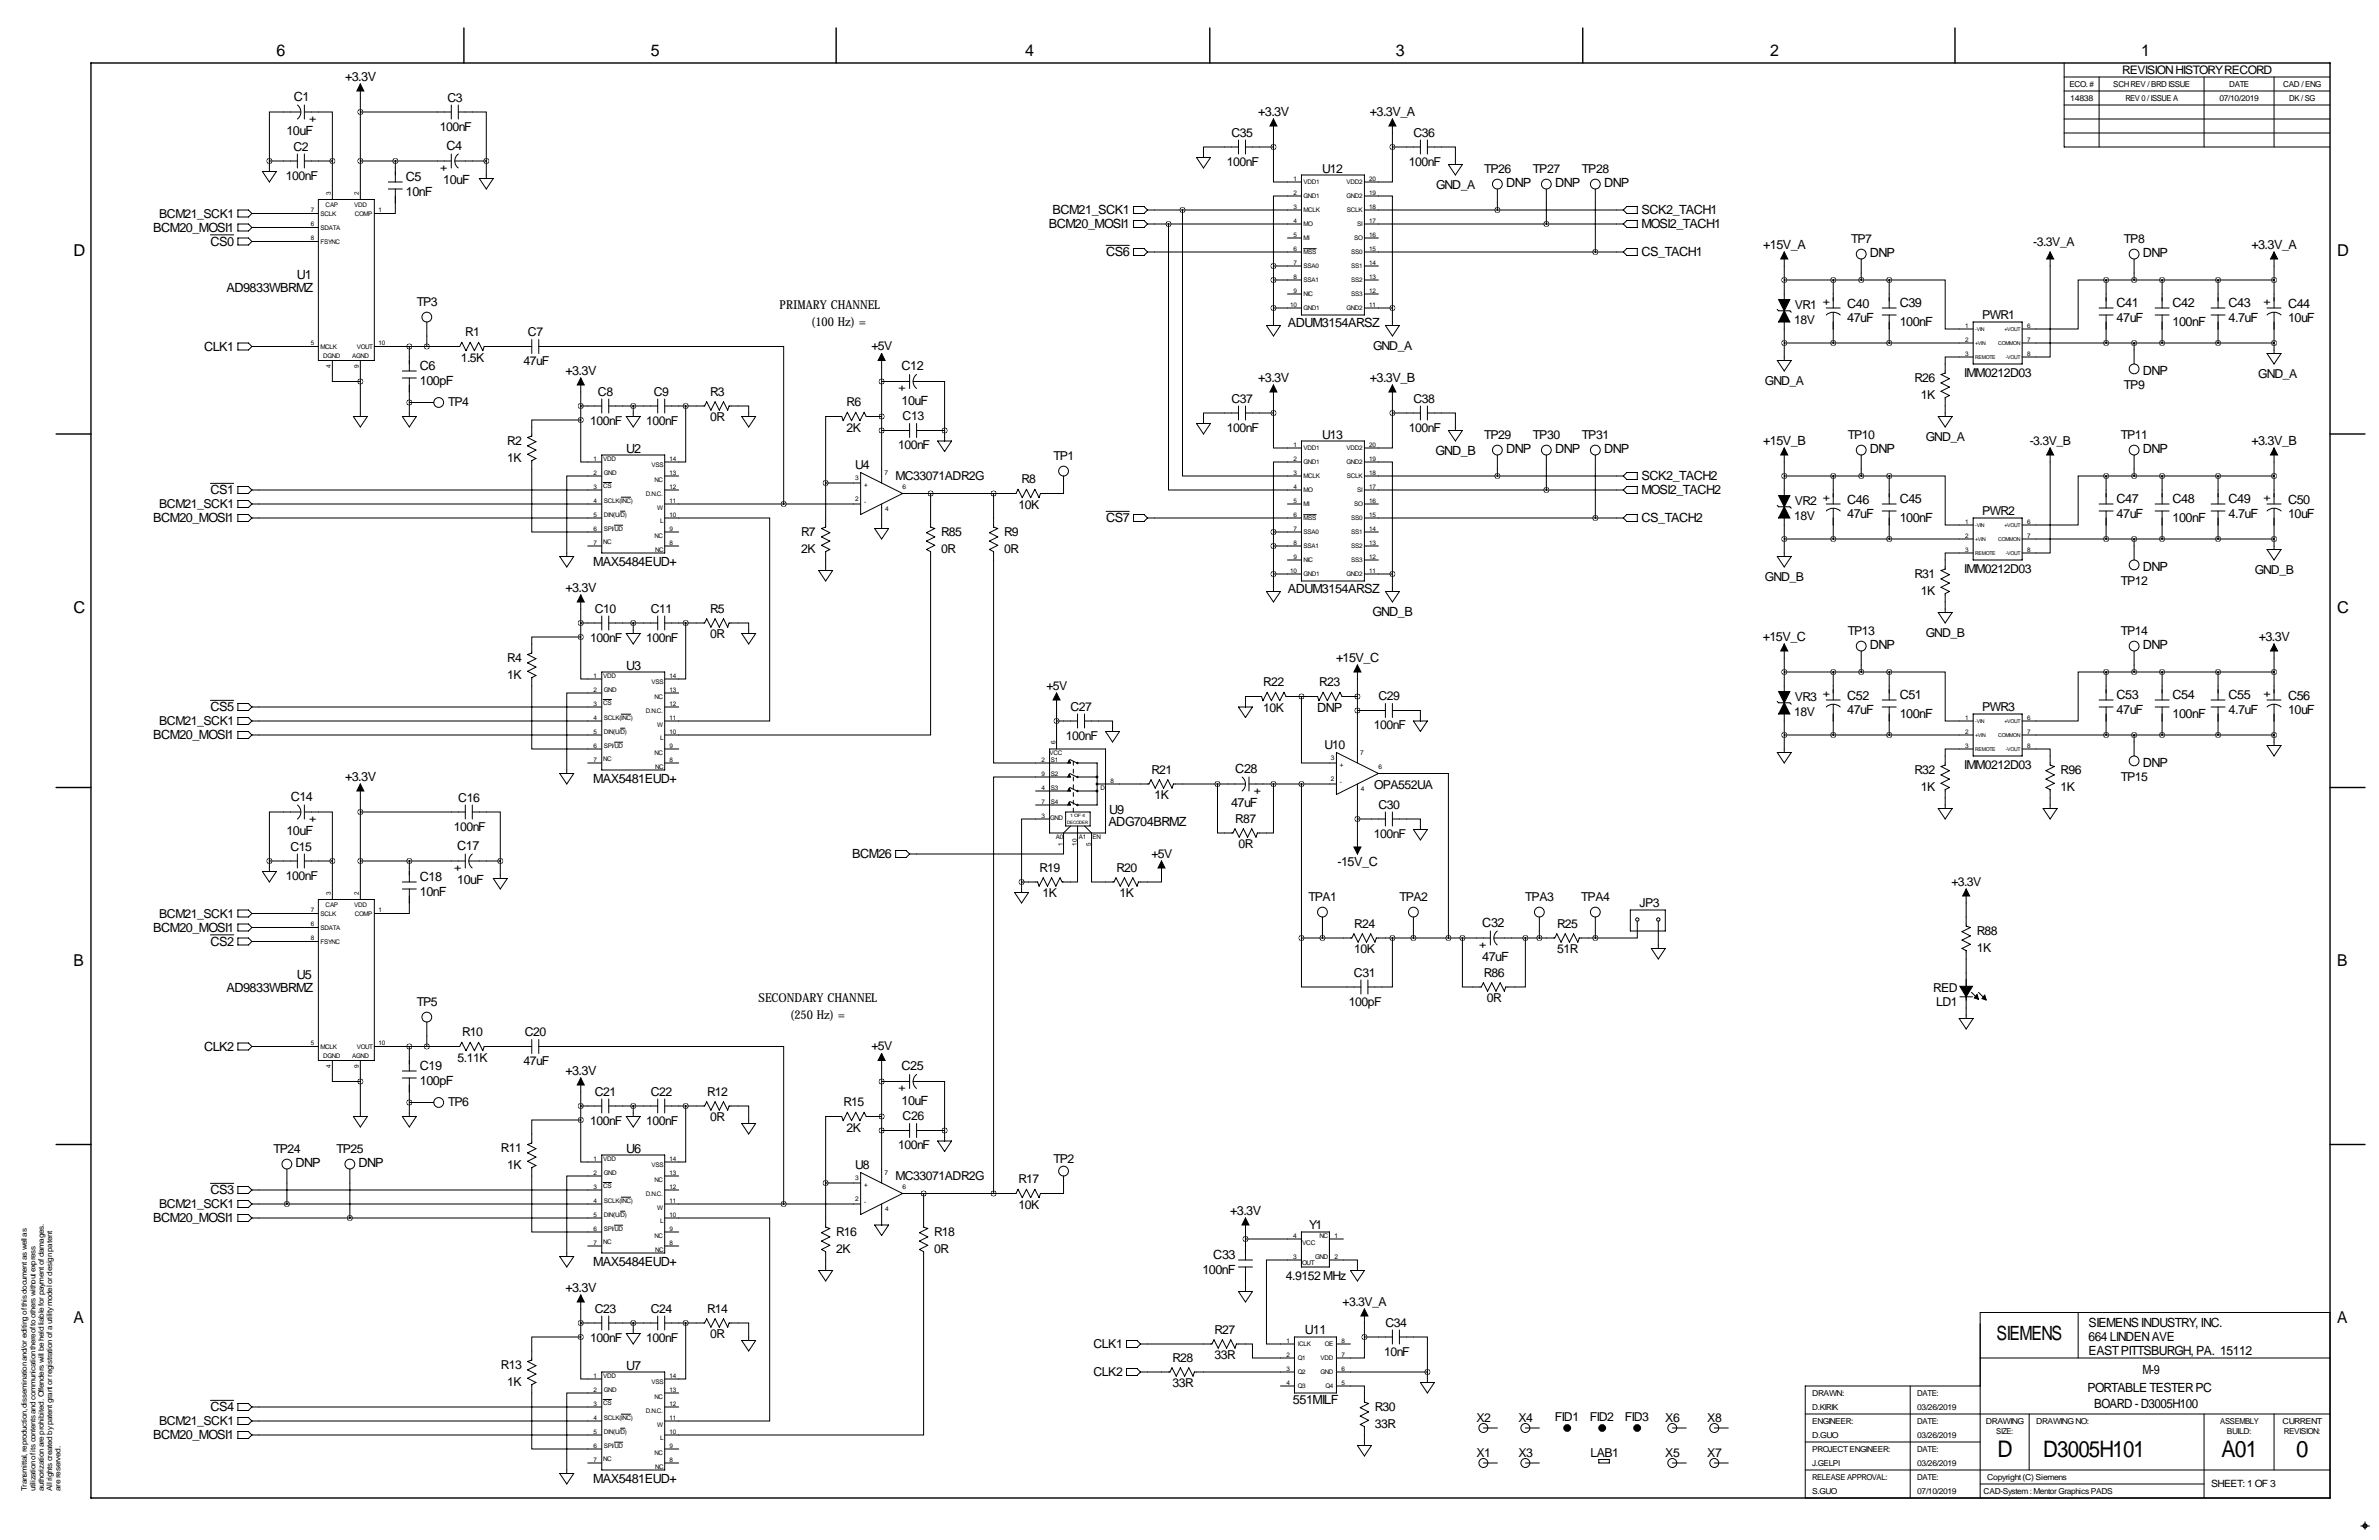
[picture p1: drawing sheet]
<svg xmlns="http://www.w3.org/2000/svg" width="864mm" height="559mm" viewBox="0 0 864 559" stroke-linecap="round" stroke-linejoin="round" font-family="sans-serif">
<defs><g id="words">
<g font-size="8.3">
<text x="725.1" y="528.5">D</text>
<text x="806.4" y="528.5">A01</text>
<text x="833.6" y="528.5">0</text>
</g>
<text font-size="8.2" x="741.7" y="528.5">D3005H101</text>
<text font-size="7.1" x="724.8" y="486.2">SIEMENS</text>
<g font-size="5.9">
<text x="100.3" y="20.3">6</text>
<text x="236.2" y="20.3">5</text>
<text x="372.1" y="20.3">4</text>
<text x="506.7" y="20.3">3</text>
<text x="642.6" y="20.3">2</text>
<text x="777.2" y="20.3">1</text>
<text x="26.7" y="92.7">D</text>
<text x="848.4" y="92.7">D</text>
<text x="26.7" y="222.3">C</text>
<text x="848.4" y="222.3">C</text>
<text x="26.7" y="350.5">B</text>
<text x="848.4" y="350.5">B</text>
<text x="26.7" y="480.1">A</text>
<text x="848.4" y="480.1">A</text>
</g>
<g font-size="4.6">
<text x="125.3" y="29.2">+3.3V</text>
<text x="106.7" y="36.6">C1</text>
<text x="456.8" y="41.9">+3.3V</text>
<text x="497.3" y="41.9">+3.3V_A</text>
<text x="104" y="49">10uF</text>
<text x="162.1" y="54.4">C4</text>
<text x="147.3" y="65.5">C5</text>
<text x="147.3" y="71.1">10nF</text>
<text x="160.9" y="66.8">10uF</text>
<text x="546.7" y="67.8">DNP</text>
<text x="564.5" y="67.8">DNP</text>
<text x="582.3" y="67.8">DNP</text>
<text x="382.1" y="77.7">BCM21_SCK1</text>
<text x="595.9" y="77.7">SCK2_TACH1</text>
<text x="380.7" y="82.8">BCM20_MOSI1</text>
<text x="595.9" y="82.8">MOSI2_TACH1</text>
<text x="55.6" y="84.1">BCM20_MOSI1</text>
<text x="76.4" y="89.2">CS0</text>
<text x="401.5" y="93">CS6</text>
<text x="595.9" y="93">CS_TACH1</text>
<text x="640.1" y="90.2">+15V_A</text>
<text x="678.8" y="93.2">DNP</text>
<text x="777.8" y="93.2">DNP</text>
<text x="817.3" y="90.2">+3.3V_A</text>
<text x="107.8" y="101.1">U1</text>
<text x="82.2" y="105.9">AD9833WBRMZ</text>
<text x="670.6" y="111.8">C40</text>
<text x="689.6" y="111.3">C39</text>
<text x="768.3" y="111.3">C41</text>
<text x="788.7" y="111.3">C42</text>
<text x="809" y="111.3">C43</text>
<text x="830.6" y="111.8">C44</text>
<text x="467.5" y="118.6">ADUM3154ARSZ</text>
<text x="670.6" y="116.8">47uF</text>
<text x="689.6" y="118.1">100nF</text>
<text x="768.3" y="116.8">47uF</text>
<text x="788.7" y="118.1">100nF</text>
<text x="809" y="116.8">4.7uF</text>
<text x="830.6" y="116.8">10uF</text>
<text x="74.1" y="127.3">CLK1</text>
<text x="152.4" y="134.1">C6</text>
<text x="205.3" y="135.9">+3.3V</text>
<text x="327.3" y="134.4">C12</text>
<text x="777.8" y="135.9">DNP</text>
<text x="152.4" y="139.7">100pF</text>
<text x="456.8" y="138.4">+3.3V</text>
<text x="497.3" y="138.4">+3.3V_B</text>
<text x="327.3" y="146.8">10uF</text>
<text x="640.1" y="161.3">+15V_B</text>
<text x="817.3" y="161.3">+3.3V_B</text>
<text x="227.3" y="164.3">U2</text>
<text x="521.1" y="165.1">GND_B</text>
<text x="546.7" y="164.4">DNP</text>
<text x="564.5" y="164.4">DNP</text>
<text x="582.3" y="164.4">DNP</text>
<text x="678.8" y="164.4">DNP</text>
<text x="777.8" y="164.4">DNP</text>
<text x="76.4" y="179.3">CS1</text>
<text x="595.9" y="174.3">SCK2_TACH2</text>
<text x="595.9" y="179.3">MOSI2_TACH2</text>
<text x="670.6" y="182.9">C46</text>
<text x="689.6" y="182.4">C45</text>
<text x="768.3" y="182.4">C47</text>
<text x="788.7" y="182.4">C48</text>
<text x="809" y="182.4">C49</text>
<text x="830.6" y="182.9">C50</text>
<text x="55.6" y="189.5">BCM20_MOSI1</text>
<text x="401.5" y="189.5">CS7</text>
<text x="595.9" y="189.5">CS_TACH2</text>
<text x="670.6" y="188">47uF</text>
<text x="689.6" y="189.2">100nF</text>
<text x="768.3" y="188">47uF</text>
<text x="788.7" y="189.2">100nF</text>
<text x="809" y="188">4.7uF</text>
<text x="830.6" y="188">10uF</text>
<text x="215.4" y="205.2">MAX5484EUD+</text>
<text x="777.8" y="207">DNP</text>
<text x="205.3" y="214.6">+3.3V</text>
<text x="467.5" y="215.1">ADUM3154ARSZ</text>
<text x="498.2" y="223.5">GND_B</text>
<text x="639.9" y="232.4">+15V_C</text>
<text x="820" y="232.4">+3.3V</text>
<text x="678.8" y="235.5">DNP</text>
<text x="777.8" y="235.5">DNP</text>
<text x="227.3" y="243.1">U3</text>
<text x="485" y="240">+15V_C</text>
<text x="670.6" y="254">C52</text>
<text x="689.6" y="253.5">C51</text>
<text x="768.3" y="253.5">C53</text>
<text x="788.7" y="253.5">C54</text>
<text x="809" y="253.5">C55</text>
<text x="830.6" y="254">C56</text>
<text x="76.4" y="258.1">CS5</text>
<text x="478.1" y="258.3">DNP</text>
<text x="670.6" y="259.1">47uF</text>
<text x="689.6" y="260.4">100nF</text>
<text x="768.3" y="259.1">47uF</text>
<text x="788.7" y="260.4">100nF</text>
<text x="809" y="259.1">4.7uF</text>
<text x="830.6" y="259.1">10uF</text>
<text x="55.6" y="268.2">BCM20_MOSI1</text>
<text x="448.4" y="280.4">C28</text>
<text x="777.8" y="278.1">DNP</text>
<text x="125.3" y="283.2">+3.3V</text>
<text x="215.4" y="284">MAX5481EUD+</text>
<text x="105.5" y="290.6">C14</text>
<text x="446.9" y="292.9">47uF</text>
<text x="402.3" y="299.7">ADG704BRMZ</text>
<text x="402.6" y="295.4">U9</text>
<text x="104" y="303">10uF</text>
<text x="166" y="308.4">C17</text>
<text x="309.4" y="311.4">BCM26</text>
<text x="485.5" y="314.2">-15V_C</text>
<text x="152.4" y="319.5">C18</text>
<text x="166" y="320.8">10uF</text>
<text x="152.4" y="325.1">10nF</text>
<text x="55.6" y="338.1">BCM20_MOSI1</text>
<text x="538.1" y="336.3">C32</text>
<text x="76.4" y="343.2">CS2</text>
<text x="538.1" y="348.7">47uF</text>
<text x="82.2" y="359.9">AD9833WBRMZ</text>
<text x="107.8" y="355.1">U5</text>
<text x="74.1" y="381.3">CLK2</text>
<text x="152.4" y="388.1">C19</text>
<text x="205.3" y="389.9">+3.3V</text>
<text x="327.3" y="388.4">C25</text>
<text x="152.4" y="393.7">100pF</text>
<text x="327.3" y="400.8">10uF</text>
<text x="227.3" y="418.3">U6</text>
<text x="107.3" y="423.4">DNP</text>
<text x="130.1" y="423.4">DNP</text>
<text x="76.4" y="433.3">CS3</text>
<text x="55.6" y="443.5">BCM20_MOSI1</text>
<text x="446.6" y="440.7">+3.3V</text>
<text x="215.4" y="459.2">MAX5484EUD+</text>
<text x="440.4" y="456.7">C33</text>
<text x="436.5" y="462.3">100nF</text>
<text x="205.3" y="468.6">+3.3V</text>
<text x="473.7" y="484.1">U11</text>
<text x="758.2" y="481.3">SIEMENS INDUSTRY, INC.</text>
<text x="758.2" y="486.4">664 LINDEN AVE</text>
<text x="758.2" y="491.5">EAST PITTSBURGH, PA. 15112</text>
<text x="227.3" y="497.1">U7</text>
<text x="777.7" y="498.6">M-9</text>
<text x="469.4" y="509.3">551MILF</text>
<text x="757.7" y="505">PORTABLE TESTER PC</text>
<text x="76.4" y="512.1">CS4</text>
<text x="760.2" y="511">BOARD - D3005H100</text>
<text x="55.6" y="522.2">BCM20_MOSI1</text>
<text x="215.4" y="538">MAX5481EUD+</text>
</g>
<g font-size="4.5">
<text x="162.4" y="36.8">C3</text>
<text x="159.6" y="47.5">100nF</text>
<text x="447" y="49.5">C35</text>
<text x="513.1" y="49.5">C36</text>
<text x="106.6" y="54.6">C2</text>
<text x="103.7" y="65.3">100nF</text>
<text x="445.4" y="60.2">100nF</text>
<text x="479.9" y="62.7">U12</text>
<text x="511.4" y="60.2">100nF</text>
<text x="538.7" y="62.7">TP26</text>
<text x="556.5" y="62.7">TP27</text>
<text x="574.3" y="62.7">TP28</text>
<text x="521.3" y="68.6">GND_A</text>
<text x="57.8" y="79">BCM21_SCK1</text>
<text x="672" y="88.1">TP7</text>
<text x="738.1" y="89.3">-3.3V_A</text>
<text x="771" y="88.1">TP8</text>
<text x="151.3" y="110.9">TP3</text>
<text x="283" y="112">PRIMARY CHANNEL</text>
<text x="651.5" y="112.3">VR1</text>
<text x="294.4" y="118.3">(100 Hz) =</text>
<text x="651.4" y="117.4">18V</text>
<text x="719.6" y="115.8">PWR1</text>
<text x="168.9" y="121.9">R1</text>
<text x="191.6" y="121.9">C7</text>
<text x="167.3" y="131.2">1.5K</text>
<text x="316.4" y="127">+5V</text>
<text x="498.4" y="127">GND_A</text>
<text x="190" y="132.6">47uF</text>
<text x="713.1" y="136.9">IMM0212D03</text>
<text x="819.8" y="137.2">GND_A</text>
<text x="217" y="143.5">C8</text>
<text x="237.4" y="143.5">C9</text>
<text x="257.8" y="143.5">R3</text>
<text x="640.7" y="139.7">GND_A</text>
<text x="694.9" y="138.4">R26</text>
<text x="771" y="141">TP9</text>
<text x="162.7" y="147.3">TP4</text>
<text x="307.3" y="147.3">R6</text>
<text x="447" y="146.1">C37</text>
<text x="513.1" y="146.1">C38</text>
<text x="697.2" y="144.8">1K</text>
<text x="214.2" y="154.2">100nF</text>
<text x="234.5" y="154.2">100nF</text>
<text x="257.8" y="152.8">0R</text>
<text x="327.7" y="152.4">C13</text>
<text x="184.1" y="161.3">R2</text>
<text x="307.3" y="156.6">2K</text>
<text x="445.4" y="156.7">100nF</text>
<text x="479.9" y="159.3">U13</text>
<text x="511.4" y="156.7">100nF</text>
<text x="538.7" y="159.2">TP29</text>
<text x="556.5" y="159.2">TP30</text>
<text x="574.3" y="159.2">TP31</text>
<text x="670.8" y="159.2">TP10</text>
<text x="699.1" y="160">GND_A</text>
<text x="736.8" y="161.3">-3.3V_B</text>
<text x="769.8" y="159.2">TP11</text>
<text x="184.1" y="167.6">1K</text>
<text x="326" y="163.1">100nF</text>
<text x="382.4" y="166.8">TP1</text>
<text x="310.4" y="170.2">U4</text>
<text x="325.1" y="174">MC33071ADR2G</text>
<text x="370.8" y="175.3">R8</text>
<text x="57.8" y="184.4">BCM21_SCK1</text>
<text x="369.7" y="184.6">10K</text>
<text x="651.5" y="183.4">VR2</text>
<text x="651.4" y="188.6">18V</text>
<text x="719.6" y="186.9">PWR2</text>
<text x="290.8" y="194.3">R7</text>
<text x="341.6" y="194.3">R85</text>
<text x="364.5" y="194.3">R9</text>
<text x="290.8" y="200.7">2K</text>
<text x="341.6" y="200.7">0R</text>
<text x="364.5" y="200.7">0R</text>
<text x="694.9" y="209.6">R31</text>
<text x="713.1" y="208">IMM0212D03</text>
<text x="818.5" y="208.3">GND_B</text>
<text x="640.7" y="210.8">GND_B</text>
<text x="697.2" y="215.9">1K</text>
<text x="769.8" y="212.1">TP12</text>
<text x="215.9" y="222.3">C10</text>
<text x="236.2" y="222.3">C11</text>
<text x="257.8" y="222.3">R5</text>
<text x="214.2" y="232.9">100nF</text>
<text x="234.5" y="232.9">100nF</text>
<text x="257.8" y="231.6">0R</text>
<text x="670.8" y="230.3">TP13</text>
<text x="699.1" y="231.1">GND_B</text>
<text x="769.8" y="230.3">TP14</text>
<text x="184.1" y="240">R4</text>
<text x="184.1" y="246.4">1K</text>
<text x="379.9" y="250.2">+5V</text>
<text x="458.6" y="248.9">R22</text>
<text x="478.9" y="248.9">R23</text>
<text x="388.6" y="257.8">C27</text>
<text x="500.4" y="254">C29</text>
<text x="651.5" y="254.5">VR3</text>
<text x="57.8" y="263.1">BCM21_SCK1</text>
<text x="458.6" y="258.2">10K</text>
<text x="651.4" y="259.7">18V</text>
<text x="719.6" y="258.1">PWR3</text>
<text x="386.9" y="268.5">100nF</text>
<text x="498.7" y="264.7">100nF</text>
<text x="480.8" y="271.8">U10</text>
<text x="418" y="280.7">R21</text>
<text x="694.9" y="280.7">R32</text>
<text x="713.1" y="279.1">IMM0212D03</text>
<text x="748" y="280.7">R96</text>
<text x="498.9" y="286.3">OPA552UA</text>
<text x="697.2" y="287">1K</text>
<text x="748" y="287">1K</text>
<text x="769.8" y="283.2">TP15</text>
<text x="166.4" y="290.8">C16</text>
<text x="419.1" y="290">1K</text>
<text x="500.4" y="293.4">C30</text>
<text x="448.4" y="298.5">R87</text>
<text x="164.7" y="301.5">100nF</text>
<text x="498.7" y="304">100nF</text>
<text x="105.4" y="308.6">C15</text>
<text x="418" y="311.1">+5V</text>
<text x="449.6" y="307.8">0R</text>
<text x="377.3" y="316.2">R19</text>
<text x="405.3" y="316.2">R20</text>
<text x="103.7" y="319.3">100nF</text>
<text x="708.4" y="321.3">+3.3V</text>
<text x="378.5" y="325.6">1K</text>
<text x="406.4" y="325.6">1K</text>
<text x="475" y="326.8">TPA1</text>
<text x="508" y="326.8">TPA2</text>
<text x="553.7" y="326.8">TPA3</text>
<text x="574" y="326.8">TPA4</text>
<text x="595.1" y="328.9">JP3</text>
<text x="57.8" y="333">BCM21_SCK1</text>
<text x="491.6" y="336.5">R24</text>
<text x="565.3" y="336.5">R25</text>
<text x="717.5" y="339.1">R88</text>
<text x="491.6" y="345.9">10K</text>
<text x="565.3" y="345.9">51R</text>
<text x="717.5" y="345.4">1K</text>
<text x="491.5" y="354.3">C31</text>
<text x="538.6" y="354.3">R86</text>
<text x="701.8" y="359.8">RED</text>
<text x="151.3" y="364.9">TP5</text>
<text x="275.4" y="363.4">SECONDARY CHANNEL</text>
<text x="489.7" y="365">100pF</text>
<text x="539.7" y="363.7">0R</text>
<text x="702.8" y="364.9">LD1</text>
<text x="286.8" y="369.8">(250 Hz) =</text>
<text x="167.8" y="375.9">R10</text>
<text x="190.5" y="375.9">C20</text>
<text x="316.4" y="381">+5V</text>
<text x="166.1" y="385.2">5.11K</text>
<text x="190" y="386.6">47uF</text>
<text x="162.7" y="401.3">TP6</text>
<text x="215.9" y="397.5">C21</text>
<text x="236.2" y="397.5">C22</text>
<text x="256.7" y="397.5">R12</text>
<text x="306.2" y="401.3">R15</text>
<text x="257.8" y="406.8">0R</text>
<text x="327.7" y="406.4">C26</text>
<text x="214.2" y="408.2">100nF</text>
<text x="234.5" y="408.2">100nF</text>
<text x="307.3" y="410.6">2K</text>
<text x="99.3" y="418.3">TP24</text>
<text x="122.1" y="418.3">TP25</text>
<text x="181.9" y="417.8">R11</text>
<text x="326" y="417.1">100nF</text>
<text x="184.1" y="424.2">1K</text>
<text x="310.4" y="424.2">U8</text>
<text x="382.4" y="422.1">TP2</text>
<text x="325.1" y="428">MC33071ADR2G</text>
<text x="369.7" y="429.3">R17</text>
<text x="57.8" y="438.4">BCM21_SCK1</text>
<text x="369.7" y="438.6">10K</text>
<text x="303.5" y="448.3">R16</text>
<text x="339.1" y="448.3">R18</text>
<text x="475.2" y="446">Y1</text>
<text x="303.5" y="454.7">2K</text>
<text x="339.1" y="454.7">0R</text>
<text x="466.8" y="464.6">4.9152 MHz</text>
<text x="487.4" y="473.7">+3.3V_A</text>
<text x="215.9" y="476.2">C23</text>
<text x="236.2" y="476.2">C24</text>
<text x="256.7" y="476.2">R14</text>
<text x="257.8" y="485.6">0R</text>
<text x="440.8" y="483.9">R27</text>
<text x="502.9" y="481.3">C34</text>
<text x="214.2" y="486.9">100nF</text>
<text x="234.5" y="486.9">100nF</text>
<text x="397" y="489.2">CLK1</text>
<text x="502.4" y="492">10nF</text>
<text x="181.9" y="496.6">R13</text>
<text x="425.6" y="494">R28</text>
<text x="440.8" y="493.2">33R</text>
<text x="184.1" y="502.9">1K</text>
<text x="397" y="499.3">CLK2</text>
<text x="425.6" y="503.4">33R</text>
<text x="499.1" y="511.8">R30</text>
<text x="535.9" y="515.9">X2</text>
<text x="551.2" y="515.9">X4</text>
<text x="564.4" y="515.6">FID1</text>
<text x="577.1" y="515.6">FID2</text>
<text x="589.8" y="515.6">FID3</text>
<text x="604.5" y="515.9">X6</text>
<text x="619.8" y="515.9">X8</text>
<text x="57.8" y="517.1">BCM21_SCK1</text>
<text x="499.1" y="518.2">33R</text>
<text x="535.9" y="528.6">X1</text>
<text x="551.2" y="528.6">X3</text>
<text x="577.3" y="528.5">LAB1</text>
<text x="604.5" y="528.6">X5</text>
<text x="619.8" y="528.6">X7</text>
</g>
<text font-size="4.3" x="770.4" y="26.8">REVISION HISTORY RECORD</text>
<g font-size="3.6">
<text x="112.2" y="44.2">+</text>
<text x="159.8" y="62">+</text>
<text x="661.7" y="110.7">+</text>
<text x="821.7" y="110.7">+</text>
<text x="326.1" y="142">+</text>
<text x="661.7" y="181.9">+</text>
<text x="821.7" y="181.9">+</text>
<text x="661.7" y="253">+</text>
<text x="821.7" y="253">+</text>
<text x="455.1" y="288">+</text>
<text x="112.2" y="298.2">+</text>
<text x="164.8" y="316">+</text>
<text x="537" y="343.9">+</text>
<text x="326.1" y="396">+</text>
<text x="802.6" y="539.7">SHEET: 1 OF 3</text>
</g>
<g font-size="3">
<text x="751.3" y="31.5">ECO. #</text>
<text x="767.2" y="31.5">SCH REV / BRD ISSUE</text>
<text x="809.2" y="31.5">DATE</text>
<text x="828.8" y="31.5">CAD / ENG</text>
<text x="751.5" y="36.5">14838</text>
<text x="771.5" y="36.5">REV 0 / ISSUE A</text>
<text x="805.7" y="36.5">07/10/2019</text>
<text x="831" y="36.5">DK / SG</text>
<text x="657.9" y="506.4">DRAWN:</text>
<text x="696" y="506.4">DATE:</text>
<text x="657.9" y="511.5">D.KIRIK</text>
<text x="696" y="511.5">03/26/2019</text>
<text x="657.9" y="516.6">ENGINEER:</text>
<text x="657.9" y="521.7">D.GUO</text>
<text x="696" y="516.6">DATE:</text>
<text x="696" y="521.7">03/26/2019</text>
<text x="720.9" y="516.6">DRAWING</text>
<text x="724.7" y="520.4">SIZE:</text>
<text x="739.1" y="516.6">DRAWING NO:</text>
<text x="806" y="516.6">ASSEMBLY</text>
<text x="808.4" y="520.4">BUILD:</text>
<text x="828.6" y="516.6">CURRENT</text>
<text x="829.1" y="520.4">REVISION:</text>
<text x="657.9" y="526.8">PROJECT ENGINEER:</text>
<text x="696" y="526.8">DATE:</text>
<text x="657.9" y="531.8">J.GELPI</text>
<text x="696" y="531.8">03/26/2019</text>
<text x="657.9" y="536.9">RELEASE APPROVAL:</text>
<text x="696" y="536.9">DATE:</text>
<text x="721.4" y="536.9">Copyright (C) Siemens</text>
<text x="657.9" y="542">S.GUO</text>
<text x="696" y="542">07/10/2019</text>
<text x="720.1" y="542">CAD-System : Mentor Graphics PADS</text>
</g>
<g font-size="2.7">
<text x="9.8" y="541" transform="rotate(-90 9.8 541)">Transmittal, reproduction, dissemination and/or editing of this document as well as</text>
<text x="12.8" y="541" transform="rotate(-90 12.8 541)">utilization of its contents and communication thereof to others without express</text>
<text x="15.9" y="541" transform="rotate(-90 15.9 541)">authorization are prohibited. Offenders will be held liable for payment of damages.</text>
<text x="18.9" y="541" transform="rotate(-90 18.9 541)">All rights created by patent grant or registration of a utility model or design patent</text>
<text x="22" y="541" transform="rotate(-90 22 541)">are reserved.</text>
</g>
<g font-size="2.4">
<text x="321.1" y="172.5">7</text>
<text x="310.4" y="174.2">3</text>
<text x="313.7" y="176.5">+</text>
<text x="327.7" y="177.6">6</text>
<text x="310.4" y="181.9">2</text>
<text x="313.7" y="182.9">-</text>
<text x="321.3" y="185.5">4</text>
<text x="483.2" y="275.8">3</text>
<text x="493.8" y="274.1">7</text>
<text x="486.4" y="278.1">+</text>
<text x="500.4" y="279.2">6</text>
<text x="483.2" y="283.5">2</text>
<text x="486.4" y="284.5">-</text>
<text x="494" y="287.1">4</text>
<text x="310.4" y="428.2">3</text>
<text x="313.7" y="430.5">+</text>
<text x="321.1" y="426.5">7</text>
<text x="327.7" y="431.6">6</text>
<text x="310.4" y="435.9">2</text>
<text x="313.7" y="436.9">-</text>
<text x="321.3" y="439.5">4</text>
<text x="469.4" y="449.2">4</text>
<text x="479" y="449.1">NC</text>
<text x="484.4" y="449.2">1</text>
<text x="472.7" y="451.6">VCC</text>
<text x="469.4" y="456.8">3</text>
<text x="472.7" y="459">OUT</text>
<text x="477.4" y="457">GND</text>
<text x="484.4" y="456.8">2</text>
</g>
<g font-size="2.3">
<text x="469.5" y="65.7">1</text>
<text x="497.1" y="65.7">20</text>
<text x="120.1" y="70.9" transform="rotate(-90 120.1 70.9)">3</text>
<text x="130.3" y="70.9" transform="rotate(-90 130.3 70.9)">2</text>
<text x="469.5" y="70.8">2</text>
<text x="473.2" y="66.8">VDD1</text>
<text x="473.2" y="71.9">GND1</text>
<text x="488.7" y="71.9">GND2</text>
<text x="488.7" y="66.8">VDD2</text>
<text x="497.1" y="70.8">19</text>
<text x="112.9" y="77">7</text>
<text x="118.2" y="74.9">CAP</text>
<text x="128.5" y="74.9">VDD</text>
<text x="137.4" y="77">1</text>
<text x="469.5" y="75.8">3</text>
<text x="473.2" y="77">MCLK</text>
<text x="488.9" y="77">SCLK</text>
<text x="497.1" y="75.8">18</text>
<text x="112.9" y="82">6</text>
<text x="116.3" y="83.3">SDATA</text>
<text x="116.3" y="78.2">SCLK</text>
<text x="128.8" y="78.2">COMP</text>
<text x="469.5" y="80.9">4</text>
<text x="473.2" y="82">MO</text>
<text x="492.7" y="82">SI</text>
<text x="497.1" y="80.9">17</text>
<text x="112.9" y="87.1">8</text>
<text x="116.3" y="88.4">FSYNC</text>
<text x="469.5" y="86">5</text>
<text x="473.2" y="87.1">MI</text>
<text x="491.5" y="87.1">SO</text>
<text x="497.1" y="86">16</text>
<text x="469.5" y="91.1">6</text>
<text x="473.2" y="92.2">MSS</text>
<text x="490.5" y="92.2">SS0</text>
<text x="497.1" y="91.1">15</text>
<text x="469.5" y="96.2">7</text>
<text x="469.5" y="101.2">8</text>
<text x="473.2" y="97.3">SSA0</text>
<text x="490.5" y="97.3">SS1</text>
<text x="497.1" y="101.2">13</text>
<text x="497.1" y="96.2">14</text>
<text x="469.5" y="106.3">9</text>
<text x="473.2" y="102.4">SSA1</text>
<text x="473.2" y="107.4">NIC</text>
<text x="490.5" y="107.4">SS3</text>
<text x="490.5" y="102.4">SS2</text>
<text x="497.1" y="106.3">12</text>
<text x="468.3" y="111.4">10</text>
<text x="473.2" y="112.5">GND1</text>
<text x="488.7" y="112.5">GND2</text>
<text x="497.1" y="111.4">11</text>
<text x="713.3" y="119">1</text>
<text x="735.8" y="119">6</text>
<text x="112.9" y="125.2">5</text>
<text x="137.4" y="125.2">10</text>
<text x="713.3" y="124.1">2</text>
<text x="735.8" y="124.1">7</text>
<text x="116.3" y="126.5">MCLK</text>
<text x="117.3" y="130.1">DGND</text>
<text x="127.8" y="130.1">AGND</text>
<text x="129.5" y="126.5">VOUT</text>
<text x="713.3" y="129.2">3</text>
<text x="735.8" y="129.2">8</text>
<text x="120.1" y="133.5" transform="rotate(-90 120.1 133.5)">4</text>
<text x="130.3" y="133.5" transform="rotate(-90 130.3 133.5)">9</text>
<text x="215.5" y="167.3">1</text>
<text x="218.9" y="167.4">VDD</text>
<text x="243.1" y="167.3">14</text>
<text x="469.5" y="162.2">1</text>
<text x="469.5" y="167.3">2</text>
<text x="473.2" y="163.3">VDD1</text>
<text x="488.7" y="163.3">VDD2</text>
<text x="497.1" y="167.3">19</text>
<text x="497.1" y="162.2">20</text>
<text x="215.5" y="172.4">2</text>
<text x="219.2" y="172.2">GND</text>
<text x="236.5" y="169.4">VSS</text>
<text x="243.1" y="172.4">13</text>
<text x="469.5" y="172.4">3</text>
<text x="473.2" y="168.4">GND1</text>
<text x="473.2" y="173.5">MCLK</text>
<text x="488.7" y="168.4">GND2</text>
<text x="488.9" y="173.5">SCLK</text>
<text x="497.1" y="172.4">18</text>
<text x="215.5" y="177.4">3</text>
<text x="218.9" y="177">CS</text>
<text x="234.4" y="179.8">D.N.C.</text>
<text x="237.5" y="174.8">NC</text>
<text x="243.1" y="177.4">12</text>
<text x="469.5" y="177.4">4</text>
<text x="473.2" y="178.6">MO</text>
<text x="492.7" y="178.6">SI</text>
<text x="497.1" y="177.4">17</text>
<text x="215.5" y="182.5">4</text>
<text x="219.2" y="182.4">SCLK(INC)</text>
<text x="238.6" y="184.9">W</text>
<text x="243.1" y="182.5">11</text>
<text x="469.5" y="182.5">5</text>
<text x="473.2" y="183.6">MI</text>
<text x="491.5" y="183.6">SO</text>
<text x="497.1" y="182.5">16</text>
<text x="215.5" y="187.6">5</text>
<text x="219.2" y="187.5">DIN(U/D)</text>
<text x="239.6" y="189.7">L</text>
<text x="243.1" y="187.6">10</text>
<text x="469.5" y="187.6">6</text>
<text x="473.2" y="188.7">MSS</text>
<text x="490.5" y="188.7">SS0</text>
<text x="497.1" y="187.6">15</text>
<text x="713.3" y="190.1">1</text>
<text x="735.8" y="190.1">6</text>
<text x="215.5" y="192.7">6</text>
<text x="215.5" y="197.8">7</text>
<text x="218.9" y="197.4">NC</text>
<text x="219.2" y="192.5">SPI/UD</text>
<text x="237.5" y="195.1">NC</text>
<text x="243.1" y="197.8">8</text>
<text x="243.1" y="192.7">9</text>
<text x="469.5" y="192.7">7</text>
<text x="469.5" y="197.8">8</text>
<text x="473.2" y="193.8">SSA0</text>
<text x="490.5" y="193.8">SS1</text>
<text x="497.1" y="197.8">13</text>
<text x="497.1" y="192.7">14</text>
<text x="713.3" y="195.2">2</text>
<text x="735.8" y="195.2">7</text>
<text x="237.8" y="200.2">NC</text>
<text x="469.5" y="202.8">9</text>
<text x="473.2" y="198.9">SSA1</text>
<text x="473.2" y="204">NIC</text>
<text x="490.5" y="204">SS3</text>
<text x="490.5" y="198.9">SS2</text>
<text x="497.1" y="202.8">12</text>
<text x="713.3" y="200.3">3</text>
<text x="735.8" y="200.3">8</text>
<text x="468.3" y="207.9">10</text>
<text x="473.2" y="209">GND1</text>
<text x="488.7" y="209">GND2</text>
<text x="497.1" y="207.9">11</text>
<text x="215.5" y="246">1</text>
<text x="215.5" y="251.1">2</text>
<text x="218.9" y="246.1">VDD</text>
<text x="219.2" y="251">GND</text>
<text x="236.5" y="248.2">VSS</text>
<text x="243.1" y="251.1">13</text>
<text x="243.1" y="246">14</text>
<text x="215.5" y="256.2">3</text>
<text x="218.9" y="255.8">CS</text>
<text x="237.5" y="253.5">NC</text>
<text x="243.1" y="256.2">12</text>
<text x="215.5" y="261.3">4</text>
<text x="219.2" y="261.1">SCLK(INC)</text>
<text x="234.4" y="258.6">D.N.C.</text>
<text x="238.6" y="263.7">W</text>
<text x="243.1" y="261.3">11</text>
<text x="713.3" y="261.3">1</text>
<text x="735.8" y="261.3">6</text>
<text x="215.5" y="266.3">5</text>
<text x="219.2" y="266.2">DIN(U/D)</text>
<text x="239.6" y="268.5">L</text>
<text x="243.1" y="266.3">10</text>
<text x="713.3" y="266.3">2</text>
<text x="735.8" y="266.3">7</text>
<text x="215.5" y="271.4">6</text>
<text x="219.2" y="271.3">SPI/UD</text>
<text x="237.5" y="273.8">NC</text>
<text x="243.1" y="271.4">9</text>
<text x="381" y="273.8">VCC</text>
<text x="383.2" y="270" transform="rotate(-90 383.2 270)">6</text>
<text x="713.3" y="271.4">3</text>
<text x="735.8" y="271.4">8</text>
<text x="215.5" y="276.5">7</text>
<text x="218.9" y="276.1">NC</text>
<text x="237.8" y="278.9">NC</text>
<text x="243.1" y="276.5">8</text>
<text x="378.1" y="276.5">2</text>
<text x="378.1" y="281.6">9</text>
<text x="381.5" y="276.4">S1</text>
<text x="381.5" y="281.4">S2</text>
<text x="378.1" y="286.7">4</text>
<text x="381.5" y="286.5">S3</text>
<text x="399.5" y="286.5">D</text>
<text x="403.1" y="284.1">8</text>
<text x="378.1" y="291.7">7</text>
<text x="381.5" y="291.6">S4</text>
<text x="378.1" y="296.8">3</text>
<text x="381.3" y="297.7">GND</text>
<text x="383.2" y="304.3">A0</text>
<text x="391.6" y="304.3">A1</text>
<text x="396.6" y="304.3">EN</text>
<text x="385.8" y="307" transform="rotate(-90 385.8 307)">1</text>
<text x="390.9" y="306.9" transform="rotate(-90 390.9 306.9)">10</text>
<text x="396" y="307" transform="rotate(-90 396 307)">5</text>
<text x="118.2" y="328.9">CAP</text>
<text x="120.1" y="324.9" transform="rotate(-90 120.1 324.9)">3</text>
<text x="128.5" y="328.9">VDD</text>
<text x="130.3" y="324.9" transform="rotate(-90 130.3 324.9)">2</text>
<text x="112.9" y="331">7</text>
<text x="116.3" y="332.2">SCLK</text>
<text x="128.8" y="332.2">COMP</text>
<text x="137.4" y="331">1</text>
<text x="112.9" y="336">6</text>
<text x="112.9" y="341.1">8</text>
<text x="116.3" y="337.3">SDATA</text>
<text x="116.3" y="342.4">FSYNC</text>
<text x="112.9" y="379.2">5</text>
<text x="116.3" y="380.5">MCLK</text>
<text x="129.5" y="380.5">VOUT</text>
<text x="137.4" y="379.2">10</text>
<text x="117.3" y="384.1">DGND</text>
<text x="120.1" y="387.5" transform="rotate(-90 120.1 387.5)">4</text>
<text x="127.8" y="384.1">AGND</text>
<text x="130.3" y="387.5" transform="rotate(-90 130.3 387.5)">9</text>
<text x="215.5" y="421.3">1</text>
<text x="218.9" y="421.4">VDD</text>
<text x="236.5" y="423.4">VSS</text>
<text x="243.1" y="421.3">14</text>
<text x="215.5" y="426.4">2</text>
<text x="215.5" y="431.4">3</text>
<text x="218.9" y="431">CS</text>
<text x="219.2" y="426.2">GND</text>
<text x="237.5" y="428.8">NC</text>
<text x="243.1" y="431.4">12</text>
<text x="243.1" y="426.4">13</text>
<text x="215.5" y="436.5">4</text>
<text x="219.2" y="436.4">SCLK(INC)</text>
<text x="234.4" y="433.8">D.N.C.</text>
<text x="243.1" y="436.5">11</text>
<text x="215.5" y="441.6">5</text>
<text x="219.2" y="441.5">DIN(U/D)</text>
<text x="238.6" y="438.9">W</text>
<text x="239.6" y="443.7">L</text>
<text x="243.1" y="441.6">10</text>
<text x="215.5" y="446.7">6</text>
<text x="219.2" y="446.5">SPI/UD</text>
<text x="237.5" y="449.1">NC</text>
<text x="243.1" y="446.7">9</text>
<text x="215.5" y="451.8">7</text>
<text x="218.9" y="451.4">NC</text>
<text x="237.8" y="454.2">NC</text>
<text x="243.1" y="451.8">8</text>
<text x="467" y="487.3">1</text>
<text x="471.2" y="488.4">ICLK</text>
<text x="480.9" y="488.4">OE</text>
<text x="486.9" y="487.3">8</text>
<text x="467" y="492.4">2</text>
<text x="467" y="497.5">3</text>
<text x="471.2" y="493.5">Q1</text>
<text x="479.3" y="493.5">VDD</text>
<text x="486.9" y="497.5">6</text>
<text x="486.9" y="492.4">7</text>
<text x="215.5" y="500">1</text>
<text x="218.9" y="500.1">VDD</text>
<text x="236.5" y="502.2">VSS</text>
<text x="243.1" y="500">14</text>
<text x="467" y="502.6">4</text>
<text x="471.2" y="498.6">Q2</text>
<text x="471.2" y="503.7">Q3</text>
<text x="479.3" y="498.6">GND</text>
<text x="481.1" y="503.7">Q4</text>
<text x="486.9" y="502.6">5</text>
<text x="215.5" y="505.1">2</text>
<text x="218.9" y="509.8">CS</text>
<text x="219.2" y="505">GND</text>
<text x="237.5" y="507.5">NC</text>
<text x="243.1" y="505.1">13</text>
<text x="215.5" y="510.2">3</text>
<text x="215.5" y="515.3">4</text>
<text x="219.2" y="515.1">SCLK(INC)</text>
<text x="234.4" y="512.6">D.N.C.</text>
<text x="243.1" y="515.3">11</text>
<text x="243.1" y="510.2">12</text>
<text x="215.5" y="520.3">5</text>
<text x="219.2" y="520.2">DIN(U/D)</text>
<text x="238.6" y="517.7">W</text>
<text x="243.1" y="520.3">10</text>
<text x="215.5" y="525.4">6</text>
<text x="219.2" y="525.3">SPI/UD</text>
<text x="237.5" y="527.8">NC</text>
<text x="239.6" y="522.5">L</text>
<text x="243.1" y="525.4">9</text>
<text x="215.5" y="530.5">7</text>
<text x="218.9" y="530.1">NC</text>
<text x="237.8" y="532.9">NC</text>
<text x="243.1" y="530.5">8</text>
</g>
<g font-size="1.9">
<text x="717" y="120">-VIN</text>
<text x="717" y="125.1">+VIN</text>
<text x="725.4" y="125.1">COMMON</text>
<text x="727.7" y="120">+VOUT</text>
<text x="717" y="130.2">REMOTE</text>
<text x="728.1" y="130.2">-VOUT</text>
<text x="717" y="191.1">-VIN</text>
<text x="727.7" y="191.1">+VOUT</text>
<text x="717" y="196.2">+VIN</text>
<text x="725.4" y="196.2">COMMON</text>
<text x="717" y="201.3">REMOTE</text>
<text x="728.1" y="201.3">-VOUT</text>
<text x="717" y="262.3">-VIN</text>
<text x="727.7" y="262.3">+VOUT</text>
<text x="717" y="267.3">+VIN</text>
<text x="725.4" y="267.3">COMMON</text>
<text x="717" y="272.4">REMOTE</text>
<text x="728.1" y="272.4">-VOUT</text>
</g>
<g font-size="1.6">
<text x="387.4" y="299">DECODER</text>
<text x="388.4" y="296.5">1 OF 4</text>
</g>
</g></defs>
<g fill="none" stroke="#000" stroke-width=".36">
<path d="M108 38.1a3.2 3.2 0 0 1 0 5.1M110.5 38.1v5.1M130.8 30.5v41.9M163.8 38.1v5.1M166.4 38.1v5.1M749.3 22.9v30.4h96.5M749.3 38.1h96.5M749.3 33h96.5M749.3 27.9h96.5M762 27.9v25.4M800.1 27.9v25.4M825.5 27.9v25.4"/>
<path d="M97.8 58.4h10.1M97.8 58.4v3.8M107.9 55.9v5.1M109.2 40.6h-11.4v17.8M110.5 40.6h10.1v17.8M110.5 58.4h10.1M110.5 55.9v5.1M120.6 58.4v14M130.8 58.4h33M130.8 40.6h33M143.5 58.4v7.6M163.8 55.9v5.1"/>
<path d="M165.1 58.4h11.4M166.4 55.9a3.2 3.2 0 0 0-.1 5M166.4 40.6h10.1v17.8M176.5 58.4v6.4M434.3 57.1h5.1l-2.5 3.9zM449.6 53.3h-12.7v3.8M449.6 50.8v5.1M452.1 53.3h10.2M452.1 50.8v5.1M462.3 53.3v12.7h10.1M462.3 43.2v10.1M505.5 53.3v12.7h-10.2"/>
<path d="M505.5 53.3h10.1M505.5 43.2v10.1M515.6 50.8v5.1M518.2 53.3h10.1v6.4M518.2 50.8v5.1M525.8 59.7h5.1l-2.6 3.8zM749.3 48.3h96.5M749.3 43.2h96.5M86.4 76.2h3.8l1.2 1.3-1.2 1.2h-3.8zM91.4 77.5h24.2M95.2 62.2h5.1l-2.5 3.8zM115.6 72.4h20.3v58.4h-20.3z"/>
<path d="M141 68.6h5M141 66h5M143.5 68.6v8.9h-7.6M174 64.8h5.1l-2.6 3.8zM411.5 74.9h3.8l1.3 1.3-1.3 1.3h-3.8zM416.6 76.2h55.8M429.3 76.2v96.5h43.1M472.4 71.1h-10.1v25.4M472.4 63.5h22.9v50.8h-22.9zM495.3 71.1h10.2v40.7M495.3 76.2h94M543.6 68.6v7.6"/>
<path d="M561.3 68.6v12.7M579.1 68.6v22.8M590.5 74.9h3.9v2.6h-3.9l-1.2-1.3zM76.4 85.2h8.4M86.4 81.3h3.8l1.2 1.3-1.2 1.2h-3.8zM86.4 86.4h3.8l1.2 1.2-1.2 1.3h-3.8zM91.4 82.6h24.2M91.4 87.6h24.2M401.5 89h8.5M411.5 80h3.8l1.3 1.3-1.3 1.3h-3.8zM411.5 90.2h3.8l1.3 1.2-1.3 1.3h-3.8zM416.6 81.3h55.8"/>
<path d="M416.6 91.4h55.8M424.2 81.3v96.5h48.2M462.3 96.5h10.1M462.3 96.5v21.6M467.4 86.4h5M473.2 90.2h4.6M495.3 81.3h94M495.3 86.4h5.1M495.3 91.4h94M495.3 96.5h5.1M589.3 91.4l1.2-1.2h3.9v2.5h-3.9zM590.5 80h3.9v2.6h-3.9l-1.2-1.3z"/>
<path d="M647.7 91.4v19.3M675.6 94v7.6M744.2 91.4v38.1h-10.1M774.7 94v7.6M825.5 91.4v20.4M154.9 116.8v8.9M459.7 118.1h5.1l-2.5 3.8zM462.3 101.6h10.1M462.3 111.8h10.1M467.4 106.7h5M495.3 101.6h5.1M495.3 106.7h5.1"/>
<path d="M495.3 111.8h10.2M502.9 118.1h5.1l-2.5 3.8zM505.5 111.8v6.3M647.7 101.6h38.1M647.7 116.8v14M662.9 111.8h5.1M663 114.3a3.7 3.7 0 0 1 5 0M665.5 101.6v10.2M665.5 113.3v11.2M683.3 114.3h5M683.3 111.8h5M685.8 101.6h20.3v17.8h10.2"/>
<path d="M685.8 101.6v10.2M685.8 114.3v10.2M762 114.3h5.1M762 111.8h5.1M764.5 101.6h-10.1v17.8h-20.3M764.5 101.6h61M764.5 101.6v10.2M764.5 114.3v10.2M782.3 114.3h5.1M782.3 111.8h5.1M784.9 101.6v10.2M784.9 114.3v10.2"/>
<path d="M802.6 114.3h5.1M802.6 111.8h5.1M805.2 101.6v10.2M805.2 114.3v10.2M823 111.8h5M823 114.3a3.7 3.7 0 0 1 5 0M825.5 113.3v15M86.4 124.5h3.8l1.2 1.2-1.2 1.3h-3.8zM91.4 125.7h24.2M120.6 130.8v7.6h10.2M130.8 130.8v20.3M135.9 125.7h31l.7-1.5 1.6 3.1 1.5-3.1 1.5 3.1 1.5-3.1 1.6 3.1 .5-1.6h17.2"/>
<path d="M146 137.2h5.1M146 134.6h5.1M148.6 125.7v8.9M148.6 137.2v13.9M193 123.2v5.1M195.6 125.7h88.9v57.2M195.6 123.2v5.1M210.8 137.2v15.2M320 128.3v47M320 138.4h10.2M330.2 135.9v5.1M331.5 138.4h11.4v17.8"/>
<path d="M332.7 135.9a3.2 3.2 0 0 0 0 5.1M462.3 139.7v10.2M505.5 139.7v10.2M645.2 130.8h5l-2.5 3.8zM647.7 124.5h68.6M716.3 129.5h-10.2v5.9l-1.5 .5 3 1.5-3 1.5 3 1.6-3 1.5 3 1.5-1.5 .8v6.8M734.1 124.5h91.4M774.7 124.5v7.6M823 128.3h5l-2.5 3.8zM128.3 151.1h5l-2.5 3.8zM146 151.1h5.1l-2.5 3.8zM148.6 146.1h8.9"/>
<path d="M210.8 152.4h-17.8v5.8l-1.5 .6 3.1 1.5-3.1 1.5 3.1 1.5-3.1 1.5 3.1 1.6-1.6 .7v25.9h25.4M210.8 152.4v15.2h7.6M210.8 147.3h7.6M218.4 144.8v5.1M221 147.3h17.8M221 144.8v5.1M227.3 151.1h5.1l-2.5 3.8zM229.9 147.3v3.8M238.8 144.8v5.1M241.3 147.3h14.5l.7-1.5 1.6 3 1.5-3 1.5 3 1.5-3 1.6 3 .5-1.5h7.1v3.8M241.3 144.8v5.1M248.9 147.3v20.3h-7.6"/>
<path d="M269.2 151.1h5.1l-2.5 3.8zM320 151.1h-5.5l-.8-1.5-1.5 3.1-1.6-3.1-1.5 3.1-1.5-3.1-1.5 3.1-.5-1.6h-5.9v24.2M320 156.2h10.2M330.2 153.7v5.1M332.7 156.2h10.2M332.7 153.7v5.1M342.9 156.2v3.8M434.3 153.7h5.1l-2.5 3.8zM449.6 149.9h-12.7v3.8M449.6 147.3v5.1M452.1 147.3v5.1M452.1 149.9h10.2"/>
<path d="M462.3 149.9v12.7h10.1M505.5 149.9v12.7h-10.2M505.5 149.9h10.1M515.6 147.3v5.1M518.2 149.9h10.1v6.3M518.2 147.3v5.1M525.8 156.2h5.1l-2.6 3.8zM703.6 151.1h5.1l-2.6 3.8zM76.4 175.4h8.4M86.4 176.5h3.8l1.2 1.3-1.2 1.3h-3.8zM91.4 177.8h127M218.4 172.7h-12.7v29.2"/>
<path d="M218.4 165.1h22.9v35.6h-22.9zM218.9 175.1h3.1M241.3 172.7h5.1M241.3 177.8h5.1M299.7 175.3h12.7M299.7 175.3v16l-1.5 .5 3 1.5-3 1.5 3 1.5-3 1.6 3 1.5-1.5 .8v6.8M312.4 171.4l15.3 7.7-15.3 7.6zM337.8 179.1v12.2l1.5 .5-3 1.5 3 1.5-3 1.5 3 1.6-3 1.5 1.5 .8v66.5h-96.5M340.4 160h5l-2.5 3.8zM360.7 179.1v12.2l1.5 .5-3 1.5 3 1.5-3 1.5 3 1.6-3 1.5 1.5 .8v76.7h27.7M386.1 172.7v6.4h-8.4l-.5 1.5-1.5-3.1-1.6 3.1-1.5-3.1-1.5 3.1-1.5-3.1-.8 1.6h-41.1M472.4 167.6h-10.1v25.4"/>
<path d="M472.4 160h22.9v50.8h-22.9zM495.3 167.6h10.2v40.7M495.3 172.7h94M495.3 177.8h94M543.6 165.1v7.6M561.3 165.1v12.7M579.1 165.1v22.9M589.3 172.7l1.2-1.3h3.9v2.6h-3.9zM590.5 176.5h3.9v2.6h-3.9l-1.2-1.3zM647.7 172.7h38.1M647.7 162.6v19.3M665.5 172.7v10.2"/>
<path d="M675.6 165.1v7.6M685.8 172.7h20.3v17.8h10.2M685.8 172.7v10.2M744.2 162.6v38.1h-10.1M764.5 172.7h-10.1v17.8h-20.3M764.5 172.7h61M764.5 172.7v10.2M774.7 165.1v7.6M784.9 172.7v10.2M805.2 172.7v10.2M825.5 162.6v20.3M86.4 181.6h3.8l1.2 1.3-1.2 1.2h-3.8z"/>
<path d="M86.4 186.7h3.8l1.2 1.3-1.2 1.2h-3.8zM91.4 182.9h127M91.4 188h127M213.4 198.1h5M223 190.6h3.1M225.3 185.5h1.5M225.5 180.4h3.5M241.3 188h38.1v73.6h-38.1M241.3 182.9h71.1M241.3 193h5.1M241.3 198.1h5.1M317.5 191.8h5.1l-2.6 3.8z"/>
<path d="M320 182.9v8.9M401.5 185.6h8.5M411.5 186.7h3.8l1.3 1.3-1.3 1.2h-3.8zM416.6 188h55.8M462.3 193h10.1M462.3 198.1h10.1M462.3 193v21.6M467.4 182.9h5M473.2 186.8h4.6M495.3 182.9h5.1M495.3 188h94M495.3 193h5.1"/>
<path d="M495.3 198.1h5.1M590.5 186.7h3.9v2.5h-3.9l-1.2-1.2zM647.7 188v13.9M647.7 195.6h68.6M662.9 182.9h5.1M663 185.4a3.7 3.7 0 0 1 5 0M665.5 184.4v11.2M683.3 182.9h5M683.3 185.4h5M685.8 185.4v10.2M734.1 195.6h91.4M762 182.9h5.1"/>
<path d="M762 185.4h5.1M764.5 185.4v10.2M774.7 195.6v7.6M782.3 182.9h5.1M782.3 185.4h5.1M784.9 185.4v10.2M802.6 182.9h5.1M802.6 185.4h5.1M805.2 185.4v10.2M823 182.9h5M823 199.4h5l-2.5 3.8zM823 185.4a3.7 3.7 0 0 1 5 0"/>
<path d="M825.5 184.4v15M203.2 201.9h5.1l-2.6 3.8zM210.8 215.9v15.2M297.2 207h5.1l-2.6 3.8zM459.7 214.6h5.1l-2.5 3.8zM462.3 208.3h10.1M467.4 203.2h5M495.3 203.2h5.1M495.3 208.3h10.2M502.9 214.6h5.1l-2.5 3.8zM505.5 208.3v6.3M645.2 201.9h5l-2.5 3.8z"/>
<path d="M716.3 200.7h-10.2v5.8l-1.5 .5 3 1.5-3 1.6 3 1.5-3 1.5 3 1.5-1.5 .8v6.8M210.8 231.1h-17.8v5.9l-1.5 .5 3.1 1.5-3.1 1.5 3.1 1.6-3.1 1.5 3.1 1.5-1.6 .8v25.9h25.4M210.8 231.1v15.3h7.6M210.8 226.1h7.6M218.4 223.5v5.1M221 223.5v5.1M221 226.1h17.8M227.3 229.9h5.1l-2.5 3.8zM229.9 226.1v3.8M238.8 223.5v5.1M241.3 226.1h14.5l.7-1.6 1.6 3.1 1.5-3.1 1.5 3.1 1.5-3.1 1.6 3.1 .5-1.5h7.1v3.8M241.3 223.5v5.1"/>
<path d="M248.9 226.1v20.3h-7.6M269.2 229.9h5.1l-2.5 3.8zM647.7 233.7v19.3M675.6 236.2v7.6M703.6 222.2h5.1l-2.6 3.9zM774.7 236.2v7.6M825.5 233.7v20.3M76.4 254.1h8.4M86.4 255.3h3.8l1.2 1.2-1.2 1.3h-3.8zM91.4 256.5h127M218.4 251.5h-12.7v29.2M218.4 243.8h22.9v35.6h-22.9z"/>
<path d="M218.9 253.8h3.1M225.5 259.1h3.5M241.3 251.5h5.1M241.3 256.5h5.1M383.5 251.5v20.3M391.2 259.1v5.1M393.7 259.1v5.1M449.6 256.5h5.1l-2.6 3.8zM472.4 252.7v24.2h12.7M492.8 252.7h-5.6l-.8-1.5-1.5 3.1-1.5-3.1-1.6 3.1-1.5-3.1-1.5 3.1-.5-1.6h-11.4l-.8-1.5-1.5 3.1-1.6-3.1-1.5 3.1-1.5-3.1-1.5 3.1-.5-1.6h-5.9v3.8M492.8 241.3v35.6M492.8 257.8h10.1"/>
<path d="M502.9 255.3v5M505.5 257.8h10.1v3.8M505.5 255.3v5M647.7 243.8h38.1M647.7 259.1v13.9M662.9 254h5.1M663 256.5a3.7 3.7 0 0 1 5 0M665.5 243.8v10.2M665.5 255.5v11.2M683.3 256.5h5M683.3 254h5M685.8 243.8h20.3v17.8h10.2"/>
<path d="M685.8 243.8v10.2M685.8 256.5v10.2M762 256.5h5.1M762 254h5.1M764.5 243.8h-10.1v17.8h-20.3M764.5 243.8h61M764.5 243.8v10.2M764.5 256.5v10.2M782.3 256.5h5.1M782.3 254h5.1M784.9 243.8v10.2M784.9 256.5v10.2"/>
<path d="M802.6 256.5h5.1M802.6 254h5.1M805.2 243.8v10.2M805.2 256.5v10.2M823 254h5M823 256.5a3.7 3.7 0 0 1 5 0M825.5 255.5v15M86.4 265.4h3.8l1.2 1.3-1.2 1.3h-3.8zM86.4 260.3h3.8l1.2 1.3-1.2 1.3h-3.8zM91.4 261.6h127M91.4 266.7h127M213.4 276.9h5"/>
<path d="M223 269.3h3.1M225.3 264.2h1.5M241.3 271.8h5.1M241.3 276.9h5.1M381 271.8h20.3v30.5h-20.3zM383.5 261.6h7.7M388.4 275.6l2.5 1.3M391.4 276.9h6.9v15.2h-6.9M393.7 261.6h10.2v3.8M401.3 265.4h5.1l-2.5 3.8zM485.1 273l15.3 7.7-15.3 7.6zM513.1 261.6h5.1l-2.6 3.8z"/>
<path d="M645.2 273h5l-2.5 3.9zM647.7 266.7h68.6M716.3 271.8h-10.2v5.8l-1.5 .5 3 1.6-3 1.5 3 1.5-3 1.5 3 1.6-1.5 .7v6.9M734.1 271.8h10.1v5.8l1.5 .5-3 1.6 3 1.5-3 1.5 3 1.5-3 1.6 1.5 .7v6.9M734.1 266.7h91.4M774.7 266.7v7.6M823 270.5h5l-2.5 3.8zM108 292.1a3.2 3.2 0 0 1 0 5.1M109.2 294.6h-11.4v17.8M110.5 294.6h10.1v17.8M110.5 292.1v5.1M130.8 294.6h38.1"/>
<path d="M130.8 284.5v41.9M168.9 292.1v5.1M171.4 294.6h10.2v17.8M171.4 292.1v5.1M203.2 280.7h5.1l-2.6 3.8zM375.9 292.1h12.5M375.9 287h12.5M381 297.2h-10.2v22.8M386.8 294.6h8.9v5.1h-8.9zM388.4 281.9h-27.7v151.2M388.4 290.8l2.5 1.3M388.4 285.8l2.5 1.2"/>
<path d="M388.4 280.7l2.5 1.2M388.6 299.7l-2.5 2.6v7.6h-55.9M391.2 299.7v20.3h-5.6l-.8-1.5-1.5 3.1-1.5-3.1-1.6 3.1-1.5-3.1-1.5 3.1-.5-1.6h-5.9M391.4 287h6.9M391.4 281.9h6.9M393.7 299.7l2.5 2.6v17.7h8.2l.7-1.5 1.6 3.1 1.5-3.1 1.5 3.1 1.5-3.1 1.5 3.1 .6-1.6h8.3v-7.6M398.3 284.5h18.8l.7-1.5 1.6 3 1.5-3 1.5 3 1.5-3 1.5 3 .6-1.5h26.1M442 284.5v17.8h5.5l.8-1.6 1.5 3.1 1.6-3.1 1.5 3.1 1.5-3.1 1.5 3.1 .5-1.5h5.9v-17.8M450.9 282a3.2 3.2 0 0 1 0 5M453.4 284.5h31.7M453.4 281.9v5.1M472.4 284.5v55.9"/>
<path d="M492.8 297.2h10.1M492.8 284.5v25.4M500.4 280.7h25.4v59.7M502.9 294.6v5.1M505.5 297.2h10.1v3.8M505.5 294.6v5.1M703.6 293.4h5.1l-2.6 3.8zM741.7 293.4h5.1l-2.6 3.8zM95.2 316.2h5.1l-2.5 3.8zM97.8 312.4h10.1M97.8 312.4v3.8M107.9 309.9v5.1"/>
<path d="M110.5 309.9v5.1M110.5 312.4h10.1M120.6 312.4v14M130.8 312.4h38.1M148.6 312.4v7.6M168.9 309.9v5.1M170.2 312.4h11.4M171.4 309.9a3.2 3.2 0 0 0 0 5M179.1 318.8h5l-2.5 3.8zM181.6 312.4v6.4M325.1 308.6h3.8l1.3 1.3-1.3 1.2h-3.8zM513.1 301h5.1l-2.6 3.8z"/>
<path d="M76.4 339.2h8.4M86.4 330.2h3.8l1.2 1.3-1.2 1.2h-3.8zM86.4 335.3h3.8l1.2 1.2-1.2 1.3h-3.8zM91.4 331.5h24.2M91.4 336.5h24.2M115.6 326.4h20.3v58.4h-20.3zM146 320h5.1M146 322.6h5.1M148.6 322.6v8.9h-12.7M368.3 323.8h5.1l-2.6 3.9zM370.8 320v3.8M480.1 332.7v7.7"/>
<path d="M513.1 332.7v7.7M541 337.8v5.1M543.6 337.8a3.2 3.2 0 0 0-.1 5.1M558.8 332.7v7.7M579.1 332.7v7.7M591.8 330.2h12.7v7.6h-12.7zM594.4 334.3v6.1h-15.3M602 334.3v9.9M713.7 322.6v13.4l1.6 .5-3.1 1.6 3.1 1.5-3.1 1.5 3.1 1.5-3.1 1.6 1.5 .7v24.7M86.4 340.4h3.8l1.2 1.2-1.2 1.3h-3.8zM91.4 341.6h24.2M472.4 340.4v17.7h21.6"/>
<path d="M472.4 340.4h18.3l.8-1.6 1.5 3.1 1.5-3.1 1.6 3.1 1.5-3.1 1.5 3.1 .5-1.5h41.4M494 355.6v5.1M496.6 355.6v5.1M505.5 340.4v17.7h-8.9M530.9 340.4v17.7h6.8l.8-1.5 1.5 3.1 1.5-3.1 1.6 3.1 1.5-3.1 1.5 3.1 .5-1.6h7.1v-17.7M542.3 340.4h22.1l.7-1.6 1.6 3.1 1.5-3.1 1.5 3.1 1.5-3.1 1.6 3.1 .5-1.5h5.8M599.4 344.2h5.1l-2.5 3.8zM86.4 378.5h3.8l1.2 1.2-1.2 1.3h-3.8zM91.4 379.7h24.2M135.9 379.7h31l.7-1.5 1.6 3.1 1.5-3.1 1.5 3.1 1.5-3.1 1.6 3.1 .5-1.6h17.2M148.6 379.7v8.9M154.9 370.8v8.9"/>
<path d="M193 377.2v5.1M195.6 379.7h88.9v57.2M195.6 377.2v5.1M711.2 369.6h5.1l-2.6 3.8zM711.5 361.7h4.5M715.7 360.1l2.5 2.5M718.2 360.1l2.6 2.5M120.6 384.8v7.6h10.2M130.8 384.8v20.3M146 391.2h5.1M146 388.6h5.1M148.6 391.2v13.9"/>
<path d="M210.8 391.2v15.2M218.4 398.8v5.1M221 398.8v5.1M238.8 398.8v5.1M241.3 398.8v5.1M320 382.3v47M320 392.4h10.2M330.2 389.9v5.1M331.5 392.4h11.4v17.8M332.7 389.9a3.2 3.2 0 0 0 0 5.1M128.3 405.1h5l-2.5 3.8zM146 405.1h5.1l-2.5 3.8z"/>
<path d="M148.6 400h8.9M210.8 406.4h-17.8v8.4l-1.5 .5 3.1 1.5-3.1 1.5 3.1 1.6-3.1 1.5 3.1 1.5-1.6 .8v23.3h25.4M210.8 406.4v15.2h7.6M210.8 401.3h7.6M218.4 419.1h22.9v35.6h-22.9zM221 401.3h17.8M227.3 405.1h5.1l-2.5 3.8zM229.9 401.3v3.8M241.3 401.3h14.5l.7-1.5 1.6 3 1.5-3 1.5 3 1.5-3 1.6 3 .5-1.5h7.1v6.4M248.9 401.3v20.3h-7.6M269.2 407.7h5.1l-2.5 3.8zM320 405.1h-5.5l-.8-1.5-1.5 3.1-1.6-3.1-1.5 3.1-1.5-3.1-1.5 3.1-.5-1.6h-5.9v24.2"/>
<path d="M320 410.2h10.2M330.2 407.7v5.1M332.7 407.7v5.1M332.7 410.2h10.2M340.4 414h5l-2.5 3.8zM342.9 410.2v3.8M76.4 429.4h8.4M86.4 430.5h3.8l1.2 1.3-1.2 1.3h-3.8zM86.4 435.6h3.8l1.2 1.3-1.2 1.2h-3.8zM91.4 431.8h127M91.4 436.9h127M104.1 424.2v12.7"/>
<path d="M127 424.2v17.8M218.4 426.7h-12.7v29.2M218.9 429.1h3.1M225.3 439.5h1.5M225.5 434.4h3.5M241.3 426.7h5.1M241.3 431.8h5.1M241.3 436.9h71.1M299.7 429.3v16l1.5 .5-3 1.5 3 1.5-3 1.5 3 1.6-3 1.5 1.5 .8v6.8M299.7 429.3h12.7M312.4 425.4l15.3 7.7-15.3 7.6zM320 436.9v7.6"/>
<path d="M335.3 433.1v12.2l1.5 .5-3 1.5 3 1.5-3 1.5 3 1.6-3 1.5 1.5 .8v66.5h-94M386.1 426.7v6.4h-8.4l-.5 1.5-1.5-3.1-1.6 3.1-1.5-3.1-1.5 3.1-1.5-3.1-.8 1.6h-41.1M86.4 440.7h3.8l1.2 1.3-1.2 1.2h-3.8zM91.4 442h127M203.2 455.9h5.1l-2.6 3.8zM213.4 452.1h5M223 444.6h3.1M241.3 442h38.1v73.6h-38.1M241.3 447h5.1M241.3 452.1h5.1M317.5 444.5h5.1l-2.6 3.8zM449.6 457.2h5.1"/>
<path d="M449.6 459.7h5.1M452.1 449.6h20.3M452.1 442v15.2M452.1 459.7v8.9M472.4 457.2h-12.7v30.5h10.2M482.6 457.2h10.2v3.8M482.6 449.6h5.1M210.8 469.9v15.2M218.4 477.5v5.1M221 477.5v5.1M238.8 477.5v5.1M241.3 477.5v5.1"/>
<path d="M297.2 461h5.1l-2.6 3.8zM449.6 468.6h5.1l-2.6 3.8zM490.2 461h5.1l-2.5 3.8zM495.3 475v10.1M754.4 476.2v16.6M210.8 485.1h-17.8v8.4l-1.5 .5 3.1 1.6-3.1 1.5 3.1 1.5-3.1 1.5 3.1 1.5-1.6 .8v23.4h25.4M210.8 485.1v15.3h7.6M210.8 480.1h7.6M218.4 497.8h22.9v35.6h-22.9zM221 480.1h17.8M227.3 483.9h5.1l-2.5 3.8zM229.9 480.1v3.8"/>
<path d="M241.3 480.1h14.5l.7-1.6 1.6 3.1 1.5-3.1 1.5 3.1 1.5-3.1 1.6 3.1 .5-1.5h7.1v6.3M248.9 480.1v20.3h-7.6M269.2 486.4h5.1l-2.5 3.8zM408.9 486.4h3.8l1.3 1.3-1.3 1.2h-3.8zM408.9 496.6h3.8l1.3 1.2-1.3 1.3h-3.8zM414 487.7h25.9l.8-1.5 1.5 3 1.5-3 1.6 3 1.5-3 1.5 3 .5-1.5h5.9v5.1h15.2M414 497.8h10.7l.7-1.5 1.6 3.1 1.5-3.1 1.5 3.1 1.5-3.1 1.6 3.1 .5-1.6h36.3M469.9 485.1h15.2v20.4h-15.2zM485.1 487.7h5.1M485.1 497.8h33.1M495.3 485.1v7.7h-10.2M495.3 485.1h10.2"/>
<path d="M505.5 482.6v5.1M508 485.1h10.2v12.7M508 482.6v5.1M518.2 497.8v3.8M718.8 492.8h127M76.4 508.1h8.4M86.4 509.3h3.8l1.2 1.2-1.2 1.3h-3.8zM86.4 514.3h3.8l1.2 1.3-1.2 1.3h-3.8zM86.4 519.4h3.8l1.2 1.3-1.2 1.3h-3.8zM91.4 510.5h127M91.4 515.6h127M218.4 505.5h-12.7v29.2"/>
<path d="M218.9 507.8h3.1M225.3 518.2h1.5M225.5 513.1h3.5M241.3 505.5h5.1M241.3 510.5h5.1M464.8 502.9h5.1M485.1 502.9h10.2v5.9l1.5 .5-3 1.5 3 1.5-3 1.5 3 1.6-3 1.5 1.5 .8v6.8M515.6 501.6h5.1l-2.5 3.9zM538.5 518.2h5.1M553.7 518.2h5.1M567.7 518.2h2.5M580.4 518.2h2.5"/>
<path d="M593.1 518.2h2.5M607.1 518.2h5M622.3 518.2h5.1M655.3 513.1h190.5M693.4 502.9v40.7M718.8 502.9h-63.5v40.7h190.5v-67.4h-127v67.4M736.6 513.1v20.3M800.1 513.1v30.5M825.5 513.1v20.3M91.4 520.7h127M203.2 534.7h5.1l-2.6 3.8zM213.4 530.9h5"/>
<path d="M223 523.3h3.1M241.3 525.8h5.1M241.3 530.9h5.1M492.8 524.5h5l-2.5 3.8zM538.5 530.9h5.1M553.7 530.9h5.1M580.4 529.6h3.8v1.3h-3.8zM607.1 530.9h5M622.3 530.9h5.1M655.3 523.2h63.5M655.3 533.4h190.5M718.8 538.5h81.3"/>
<path d="M857 553.7h1.2M858.4 553.7h.2M858.5 552.2v1.2M858.5 553.6v.2M858.5 554.1v.8M858.9 553.7h1.2"/>
<circle cx="543.6" cy="66.8" r="1.78"/>
<circle cx="561.3" cy="66.8" r="1.78"/>
<circle cx="579.1" cy="66.8" r="1.78"/>
<circle cx="675.6" cy="92.2" r="1.78"/>
<circle cx="774.7" cy="92.2" r="1.78"/>
<circle cx="154.9" cy="115.1" r="1.78"/>
<circle cx="774.7" cy="133.9" r="1.78"/>
<circle cx="159.3" cy="146.1" r="1.78"/>
<circle cx="386.1" cy="170.9" r="1.78"/>
<circle cx="543.6" cy="163.3" r="1.78"/>
<circle cx="561.3" cy="163.3" r="1.78"/>
<circle cx="579.1" cy="163.3" r="1.78"/>
<circle cx="675.6" cy="163.3" r="1.78"/>
<circle cx="774.7" cy="163.3" r="1.78"/>
<circle cx="774.7" cy="205" r="1.78"/>
<circle cx="675.6" cy="234.4" r="1.78"/>
<circle cx="774.7" cy="234.4" r="1.78"/>
<circle cx="391.1" cy="276.9" r=".25"/>
<circle cx="774.7" cy="276.1" r="1.78"/>
<circle cx="391.1" cy="281.9" r=".25"/>
<circle cx="391.1" cy="287" r=".25"/>
<circle cx="391.1" cy="292.1" r=".25"/>
<circle cx="480.1" cy="331" r="1.78"/>
<circle cx="513.1" cy="331" r="1.78"/>
<circle cx="558.8" cy="331" r="1.78"/>
<circle cx="579.1" cy="331" r="1.78"/>
<circle cx="594.4" cy="333.7" r=".61"/>
<circle cx="602" cy="333.7" r=".61"/>
<circle cx="154.9" cy="369.1" r="1.78"/>
<circle cx="159.3" cy="400" r="1.78"/>
<circle cx="104.1" cy="422.4" r="1.78"/>
<circle cx="127" cy="422.4" r="1.78"/>
<circle cx="386.1" cy="424.9" r="1.78"/>
<circle cx="538.5" cy="518.2" r="1.63"/>
<circle cx="553.7" cy="518.2" r="1.63"/>
<circle cx="607.1" cy="518.2" r="1.63"/>
<circle cx="622.3" cy="518.2" r="1.63"/>
<circle cx="538.5" cy="530.9" r="1.63"/>
<circle cx="553.7" cy="530.9" r="1.63"/>
<circle cx="607.1" cy="530.9" r="1.63"/>
<circle cx="622.3" cy="530.9" r="1.63"/>
<circle cx="858.5" cy="553.7" r=".51"/>
<circle cx="858.5" cy="553.7" r=".76"/>
</g>
<g fill="none" stroke="#000" stroke-width=".51">
<path d="M168.4 10.2v12.7M303.5 10.2v12.7M439.2 10.2v12.7M574.5 10.2v12.7M709.7 10.2v12.7M33 22.9h812.8v520.7h-812.8zM20.4 157.5h12.6M845.8 157.5h12.7M20.4 285.8h12.6M845.8 285.8h12.7M20.4 415.3h12.6M845.8 415.3h12.7"/>
<path d="M568.8 517.9l.4 .4M581.5 517.9l.4 .4M594.2 517.9l.4 .4"/>
<circle cx="398.2" cy="281.9" r=".25"/>
<circle cx="398.2" cy="284.5" r=".25"/>
<circle cx="398.2" cy="287" r=".25"/>
</g>
<path d="M645.2 112.3l.5 .5h4l.5 .5M716.3 116.8h17.8v15.3h-17.8zM645.2 183.4l.5 .5h4l.5 .5M716.3 188h17.8v15.2h-17.8zM645.2 254.5l.5 .5h4l.5 .5M716.3 259.1h17.8v15.2h-17.8zM472.4 447h10.2v12.7h-10.2z" fill="none" stroke="#000" stroke-width=".38"/>
<path d="M389.6 294.6v-18.2" fill="none" stroke="#000" stroke-width=".36" stroke-dasharray="1.4 1.4"/>
<g fill="#000" stroke="#000" stroke-width=".36">
<path d="M130.8 30.5l1.3 2.5h-2.6zM462.3 43.2l1.2 2.5h-2.5zM505.5 43.2l1.2 2.5h-2.5zM647.7 91.4l1.3 2.6h-2.6zM744.2 91.4l1.3 2.6h-2.6zM825.5 91.4l1.3 2.6h-2.6zM210.8 137.2l1.3 2.5h-2.6zM320 128.3l1.3 2.5h-2.5zM462.3 139.7l1.2 2.5h-2.5zM505.5 139.7l1.2 2.5h-2.5zM647.7 162.6l1.3 2.5h-2.6zM744.2 162.6l1.3 2.5h-2.6z"/>
<path d="M825.5 162.6l1.3 2.5h-2.6zM210.8 215.9l1.3 2.5h-2.6zM647.7 233.7l1.3 2.5h-2.6zM825.5 233.7l1.3 2.5h-2.6zM383.5 251.5l1.3 2.5h-2.5zM492.8 241.3l1.2 2.5h-2.5zM388.1 275.8l.5 1.1h-1zM130.8 284.5l1.3 2.5h-2.6zM388.1 291.1l.5 1h-1zM388.1 286l.5 1h-1zM388.1 280.9l.5 1h-1zM421.6 312.4l1.3 2.6h-2.5z"/>
<path d="M491.5 307.3h2.5l-1.2 2.6zM713.7 322.6l1.3 2.5h-2.5zM711.5 357.9h2.2v3.8zM713.7 357.9h2.3l-2.3 3.8zM717.7 360.8l.5 1.8-1.5-.5zM720.2 361.3l.3-.2 .5 1.8-1.5-.5zM210.8 391.2l1.3 2.5h-2.6zM320 382.3l1.3 2.5h-2.5zM452.1 442l1.3 2.5h-2.6zM210.8 469.9l1.3 2.5h-2.6zM495.3 475l1.3 2.5h-2.6z"/>
</g>
<path d="M647.7 112.8l2 4h-4zM645.7 108.7h4l-2 4.1zM645.7 179.8h4l-2 4.1zM647.7 183.9l2 4.1h-4zM647.7 255l2 4.1h-4zM645.7 251h4l-2 4z" fill="#000" stroke="#000" stroke-width=".38"/>
<g fill="none" stroke="#000" stroke-width="1.3">
<circle cx="568.9" cy="518.2" r=".76"/>
<circle cx="581.6" cy="518.2" r=".76"/>
<circle cx="594.3" cy="518.2" r=".76"/>
</g>
<path d="M495.2 485.1a.1 .1 0 0 0 .2 0 .1 .1 0 0 0-.2 0zM518.1 497.8a.07 .07 0 0 0 .1 0 .07 .07 0 0 0-.1 0zM452.1 449.6a.07 .07 0 0 0 .1 0 .07 .07 0 0 0-.1 0zM383.5 261.6a.07 .07 0 0 0 .1 0 .07 .07 0 0 0-.1 0zM210.8 147.3a.07 .07 0 0 0 .1 0 .07 .07 0 0 0-.1 0zM229.8 147.3a.07 .07 0 0 0 .1 0 .07 .07 0 0 0-.1 0zM342.8 156.2a.1 .1 0 0 0 .2 0 .1 .1 0 0 0-.2 0zM320 156.2a.07 .07 0 0 0 .1 0 .07 .07 0 0 0-.1 0zM320 138.4a.07 .07 0 0 0 .1 0 .07 .07 0 0 0-.1 0zM370.8 320a.07 .07 0 0 0 .1 0 .07 .07 0 0 0-.1 0zM320 151.1a.07 .07 0 0 0 .1 0 .07 .07 0 0 0-.1 0zM130.7 58.4a.1 .1 0 0 0 .2 0 .1 .1 0 0 0-.2 0zM130.7 40.6a.1 .1 0 0 0 .2 0 .1 .1 0 0 0-.2 0zM97.7 58.4a.1 .1 0 0 0 .2 0 .1 .1 0 0 0-.2 0zM210.8 401.3a.07 .07 0 0 0 .1 0 .07 .07 0 0 0-.1 0zM229.8 401.3a.07 .07 0 0 0 .1 0 .07 .07 0 0 0-.1 0zM342.8 410.2a.1 .1 0 0 0 .2 0 .1 .1 0 0 0-.2 0zM320 410.2a.07 .07 0 0 0 .1 0 .07 .07 0 0 0-.1 0zM320 392.4a.07 .07 0 0 0 .1 0 .07 .07 0 0 0-.1 0zM320 405.1a.07 .07 0 0 0 .1 0 .07 .07 0 0 0-.1 0zM130.7 312.4a.1 .1 0 0 0 .2 0 .1 .1 0 0 0-.2 0zM130.7 294.6a.1 .1 0 0 0 .2 0 .1 .1 0 0 0-.2 0zM97.7 312.4a.1 .1 0 0 0 .2 0 .1 .1 0 0 0-.2 0zM492.7 257.8a.07 .07 0 0 0 .1 0 .07 .07 0 0 0-.1 0zM492.7 252.7a.07 .07 0 0 0 .1 0 .07 .07 0 0 0-.1 0zM472.4 252.7a.07 .07 0 0 0 .1 0 .07 .07 0 0 0-.1 0zM472.4 284.5a.07 .07 0 0 0 .1 0 .07 .07 0 0 0-.1 0zM248.9 147.3a.07 .07 0 0 0 .1 0 .07 .07 0 0 0-.1 0zM248.9 401.3a.07 .07 0 0 0 .1 0 .07 .07 0 0 0-.1 0zM558.7 340.4a.1 .1 0 0 0 .2 0 .1 .1 0 0 0-.2 0zM513 340.4a.07 .07 0 0 0 .1 0 .07 .07 0 0 0-.1 0zM480 340.4a.07 .07 0 0 0 .1 0 .07 .07 0 0 0-.1 0zM472.4 340.4a.07 .07 0 0 0 .1 0 .07 .07 0 0 0-.1 0zM505.4 340.4a.07 .07 0 0 0 .1 0 .07 .07 0 0 0-.1 0zM120.6 58.4a.07 .07 0 0 0 .1 0 .07 .07 0 0 0-.1 0zM120.6 312.4a.07 .07 0 0 0 .1 0 .07 .07 0 0 0-.1 0zM148.5 125.7a.1 .1 0 0 0 .2 0 .1 .1 0 0 0-.2 0zM148.5 379.7a.1 .1 0 0 0 .2 0 .1 .1 0 0 0-.2 0zM143.4 58.4a.1 .1 0 0 0 .2 0 .1 .1 0 0 0-.2 0zM176.5 58.4a.07 .07 0 0 0 .1 0 .07 .07 0 0 0-.1 0zM181.5 312.4a.1 .1 0 0 0 .2 0 .1 .1 0 0 0-.2 0zM148.5 312.4a.1 .1 0 0 0 .2 0 .1 .1 0 0 0-.2 0zM210.8 480.1a.07 .07 0 0 0 .1 0 .07 .07 0 0 0-.1 0zM229.8 480.1a.07 .07 0 0 0 .1 0 .07 .07 0 0 0-.1 0zM248.9 480.1a.07 .07 0 0 0 .1 0 .07 .07 0 0 0-.1 0zM525.7 340.4a.07 .07 0 0 0 .1 0 .07 .07 0 0 0-.1 0zM492.7 297.2a.07 .07 0 0 0 .1 0 .07 .07 0 0 0-.1 0zM210.8 152.4a.07 .07 0 0 0 .1 0 .07 .07 0 0 0-.1 0zM210.8 406.4a.07 .07 0 0 0 .1 0 .07 .07 0 0 0-.1 0zM210.8 485.1a.07 .07 0 0 0 .1 0 .07 .07 0 0 0-.1 0zM335.2 433.1a.07 .07 0 0 0 .1 0 .07 .07 0 0 0-.1 0zM299.7 429.3a.07 .07 0 0 0 .1 0 .07 .07 0 0 0-.1 0zM130.7 392.4a.1 .1 0 0 0 .2 0 .1 .1 0 0 0-.2 0zM130.7 138.4a.1 .1 0 0 0 .2 0 .1 .1 0 0 0-.2 0zM210.8 226.1a.07 .07 0 0 0 .1 0 .07 .07 0 0 0-.1 0zM229.8 226.1a.07 .07 0 0 0 .1 0 .07 .07 0 0 0-.1 0zM248.9 226.1a.07 .07 0 0 0 .1 0 .07 .07 0 0 0-.1 0zM210.8 231.1a.07 .07 0 0 0 .1 0 .07 .07 0 0 0-.1 0zM284.4 436.9a.07 .07 0 0 0 .1 0 .07 .07 0 0 0-.1 0zM299.7 175.3a.07 .07 0 0 0 .1 0 .07 .07 0 0 0-.1 0zM284.4 182.9a.07 .07 0 0 0 .1 0 .07 .07 0 0 0-.1 0zM360.6 433.1a.07 .07 0 0 0 .1 0 .07 .07 0 0 0-.1 0zM360.6 179.1a.07 .07 0 0 0 .1 0 .07 .07 0 0 0-.1 0zM505.4 53.3a.07 .07 0 0 0 .1 0 .07 .07 0 0 0-.1 0zM462.2 53.3a.07 .07 0 0 0 .1 0 .07 .07 0 0 0-.1 0zM505.4 111.8a.07 .07 0 0 0 .1 0 .07 .07 0 0 0-.1 0zM462.2 111.8a.07 .07 0 0 0 .1 0 .07 .07 0 0 0-.1 0zM505.4 149.9a.07 .07 0 0 0 .1 0 .07 .07 0 0 0-.1 0zM462.2 149.9a.07 .07 0 0 0 .1 0 .07 .07 0 0 0-.1 0zM505.4 208.3a.07 .07 0 0 0 .1 0 .07 .07 0 0 0-.1 0zM462.2 208.3a.07 .07 0 0 0 .1 0 .07 .07 0 0 0-.1 0zM429.2 76.2a.07 .07 0 0 0 .1 0 .07 .07 0 0 0-.1 0zM424.1 81.3a.07 .07 0 0 0 .1 0 .07 .07 0 0 0-.1 0zM462.2 96.5a.07 .07 0 0 0 .1 0 .07 .07 0 0 0-.1 0zM462.2 101.6a.07 .07 0 0 0 .1 0 .07 .07 0 0 0-.1 0zM462.2 193a.07 .07 0 0 0 .1 0 .07 .07 0 0 0-.1 0zM462.2 198.1a.07 .07 0 0 0 .1 0 .07 .07 0 0 0-.1 0zM685.7 101.6a.1 .1 0 0 0 .2 0 .1 .1 0 0 0-.2 0zM665.4 101.6a.07 .07 0 0 0 .1 0 .07 .07 0 0 0-.1 0zM685.7 124.5a.1 .1 0 0 0 .2 0 .1 .1 0 0 0-.2 0zM665.4 124.5a.07 .07 0 0 0 .1 0 .07 .07 0 0 0-.1 0zM647.6 124.5a.1 .1 0 0 0 .2 0 .1 .1 0 0 0-.2 0zM647.6 101.6a.1 .1 0 0 0 .2 0 .1 .1 0 0 0-.2 0zM764.5 101.6a.07 .07 0 0 0 .1 0 .07 .07 0 0 0-.1 0zM805.1 101.6a.07 .07 0 0 0 .1 0 .07 .07 0 0 0-.1 0zM784.8 101.6a.07 .07 0 0 0 .1 0 .07 .07 0 0 0-.1 0zM764.5 124.5a.07 .07 0 0 0 .1 0 .07 .07 0 0 0-.1 0zM784.8 124.5a.07 .07 0 0 0 .1 0 .07 .07 0 0 0-.1 0zM805.1 124.5a.07 .07 0 0 0 .1 0 .07 .07 0 0 0-.1 0zM825.4 124.5a.1 .1 0 0 0 .2 0 .1 .1 0 0 0-.2 0zM685.7 172.7a.1 .1 0 0 0 .2 0 .1 .1 0 0 0-.2 0zM665.4 172.7a.07 .07 0 0 0 .1 0 .07 .07 0 0 0-.1 0zM685.7 195.6a.1 .1 0 0 0 .2 0 .1 .1 0 0 0-.2 0zM665.4 195.6a.07 .07 0 0 0 .1 0 .07 .07 0 0 0-.1 0zM647.6 195.6a.1 .1 0 0 0 .2 0 .1 .1 0 0 0-.2 0zM647.6 172.7a.1 .1 0 0 0 .2 0 .1 .1 0 0 0-.2 0zM764.5 172.7a.07 .07 0 0 0 .1 0 .07 .07 0 0 0-.1 0zM805.1 172.7a.07 .07 0 0 0 .1 0 .07 .07 0 0 0-.1 0zM784.8 172.7a.07 .07 0 0 0 .1 0 .07 .07 0 0 0-.1 0zM764.5 195.6a.07 .07 0 0 0 .1 0 .07 .07 0 0 0-.1 0zM784.8 195.6a.07 .07 0 0 0 .1 0 .07 .07 0 0 0-.1 0zM805.1 195.6a.07 .07 0 0 0 .1 0 .07 .07 0 0 0-.1 0zM685.7 243.8a.1 .1 0 0 0 .2 0 .1 .1 0 0 0-.2 0zM665.4 243.8a.07 .07 0 0 0 .1 0 .07 .07 0 0 0-.1 0zM685.7 266.7a.1 .1 0 0 0 .2 0 .1 .1 0 0 0-.2 0zM665.4 266.7a.07 .07 0 0 0 .1 0 .07 .07 0 0 0-.1 0zM647.6 266.7a.1 .1 0 0 0 .2 0 .1 .1 0 0 0-.2 0zM647.6 243.8a.1 .1 0 0 0 .2 0 .1 .1 0 0 0-.2 0zM764.5 243.8a.07 .07 0 0 0 .1 0 .07 .07 0 0 0-.1 0zM805.1 243.8a.07 .07 0 0 0 .1 0 .07 .07 0 0 0-.1 0zM784.8 243.8a.07 .07 0 0 0 .1 0 .07 .07 0 0 0-.1 0zM764.5 266.7a.07 .07 0 0 0 .1 0 .07 .07 0 0 0-.1 0zM784.8 266.7a.07 .07 0 0 0 .1 0 .07 .07 0 0 0-.1 0zM805.1 266.7a.07 .07 0 0 0 .1 0 .07 .07 0 0 0-.1 0zM825.4 243.8a.1 .1 0 0 0 .2 0 .1 .1 0 0 0-.2 0zM825.4 172.7a.1 .1 0 0 0 .2 0 .1 .1 0 0 0-.2 0zM825.4 101.6a.1 .1 0 0 0 .2 0 .1 .1 0 0 0-.2 0zM337.8 179.1a.07 .07 0 0 0 .1 0 .07 .07 0 0 0-.1 0zM825.4 195.6a.1 .1 0 0 0 .2 0 .1 .1 0 0 0-.2 0zM825.4 266.7a.1 .1 0 0 0 .2 0 .1 .1 0 0 0-.2 0zM579.1 340.4a.07 .07 0 0 0 .1 0 .07 .07 0 0 0-.1 0zM553.7 340.4a.07 .07 0 0 0 .1 0 .07 .07 0 0 0-.1 0zM530.8 340.4a.07 .07 0 0 0 .1 0 .07 .07 0 0 0-.1 0zM148.5 146a.1 .1 0 0 0 .2 0 .1 .1 0 0 0-.2 0zM154.9 125.7a.07 .07 0 0 0 .1 0 .07 .07 0 0 0-.1 0zM154.9 379.7a.07 .07 0 0 0 .1 0 .07 .07 0 0 0-.1 0zM148.5 400a.1 .1 0 0 0 .2 0 .1 .1 0 0 0-.2 0zM441.9 284.5a.07 .07 0 0 0 .1 0 .07 .07 0 0 0-.1 0zM462.2 284.5a.07 .07 0 0 0 .1 0 .07 .07 0 0 0-.1 0zM675.6 101.6a.07 .07 0 0 0 .1 0 .07 .07 0 0 0-.1 0zM774.6 101.6a.1 .1 0 0 0 .2 0 .1 .1 0 0 0-.2 0zM774.6 124.5a.1 .1 0 0 0 .2 0 .1 .1 0 0 0-.2 0zM675.6 243.8a.07 .07 0 0 0 .1 0 .07 .07 0 0 0-.1 0zM774.6 243.8a.1 .1 0 0 0 .2 0 .1 .1 0 0 0-.2 0zM774.6 266.7a.1 .1 0 0 0 .2 0 .1 .1 0 0 0-.2 0zM774.6 195.6a.1 .1 0 0 0 .2 0 .1 .1 0 0 0-.2 0zM774.6 172.7a.1 .1 0 0 0 .2 0 .1 .1 0 0 0-.2 0zM675.6 172.7a.07 .07 0 0 0 .1 0 .07 .07 0 0 0-.1 0zM104.1 436.9a.07 .07 0 0 0 .1 0 .07 .07 0 0 0-.1 0zM126.9 442a.1 .1 0 0 0 .2 0 .1 .1 0 0 0-.2 0zM543.5 76.2a.07 .07 0 0 0 .1 0 .07 .07 0 0 0-.1 0zM561.3 81.3a.07 .07 0 0 0 .1 0 .07 .07 0 0 0-.1 0zM579.1 91.4a.07 .07 0 0 0 .1 0 .07 .07 0 0 0-.1 0zM543.5 172.7a.07 .07 0 0 0 .1 0 .07 .07 0 0 0-.1 0zM561.3 177.8a.07 .07 0 0 0 .1 0 .07 .07 0 0 0-.1 0zM579.1 188a.07 .07 0 0 0 .1 0 .07 .07 0 0 0-.1 0z" fill="#000" stroke="#000" stroke-width="1.9"/>
<use href="#words"/>
</svg>
